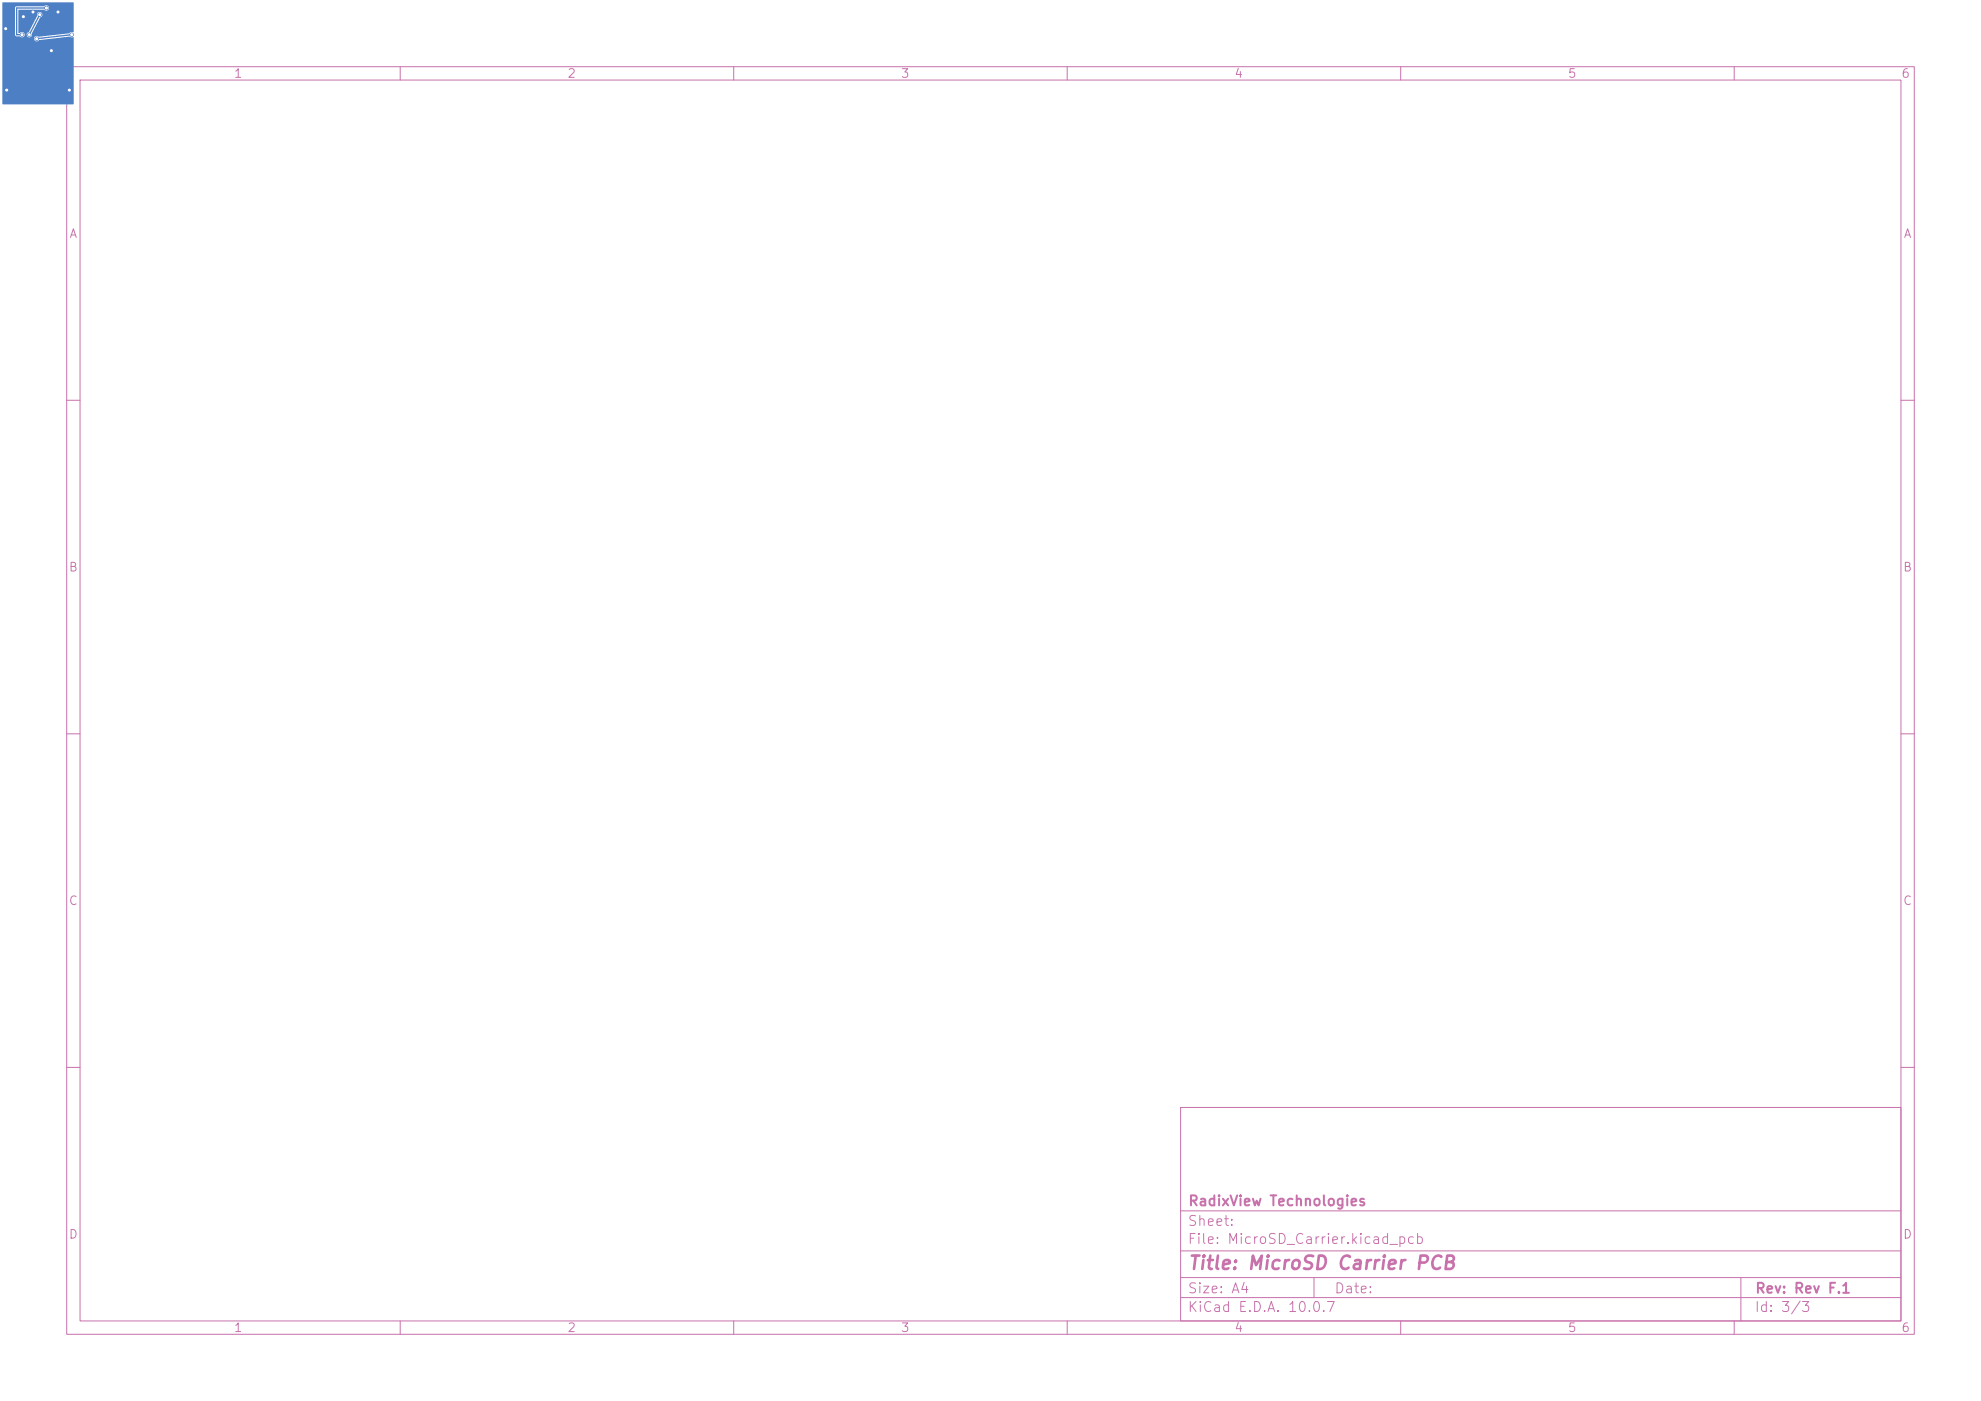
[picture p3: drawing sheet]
<svg xmlns="http://www.w3.org/2000/svg" width="297mm" height="210mm" viewBox="0 0 297 210" stroke-linecap="round" stroke-linejoin="round" font-family="sans-serif">
<defs><g id="words">
<text font-size="2" fill="#c872ab" x="178" y="190.8">Title: MicroSD Carrier PCB</text>
<g font-size="1.5" fill="#c872ab">
<text x="178" y="184.1">Sheet:</text>
<text x="178" y="181.1">RadixView Technologies</text>
<text x="178" y="186.8">File: MicroSD_Carrier.kicad_pcb</text>
<text x="178" y="197">KiCad E.D.A. 10.0.7</text>
<text x="178" y="194.2">Size: A4</text>
<text x="200" y="194.2">Date:</text>
<text x="263" y="197">Id: 3/3</text>
<text x="263" y="194.2">Rev: Rev F.1</text>
</g>
<g font-size="1.3" fill="#c872ab">
<text x="35" y="12">1</text>
<text x="85" y="12">2</text>
<text x="135" y="12">3</text>
<text x="185" y="12">4</text>
<text x="235" y="12">5</text>
<text x="285" y="12">6</text>
<text x="10.3" y="36">A</text>
<text x="285.3" y="36">A</text>
<text x="10.2" y="86">B</text>
<text x="285.2" y="86">B</text>
<text x="10.2" y="136">C</text>
<text x="285.2" y="136">C</text>
<text x="10.2" y="186">D</text>
<text x="285.2" y="186">D</text>
<text x="35" y="200">1</text>
<text x="85" y="200">2</text>
<text x="135" y="200">3</text>
<text x="185" y="200">4</text>
<text x="235" y="200">5</text>
<text x="285" y="200">6</text>
</g>
</g></defs>
<g fill="none" stroke="#c872ab" stroke-width=".15">
<path d="M10 10h277v190h-277zM12 12h273v186h-273zM60 10v2M110 10v2M160 10v2M210 10v2M260 10v2M10 60h2M285 60h2M10 110h2M285 110h2M10 160h2"/>
<path d="M177 166h108v32h-108zM285 160h2M60 198v2M110 198v2M160 198v2M177 194.5h108M177 191.5h108M177 187.5h108M177 181.5h108M197 191.5v3M210 198v2M260 198v2"/>
<path d="M261 191.5v6.5"/>
</g>
<g fill="#4d7fc4" stroke="#4d7fc4" stroke-width=".15">
<circle cx="7.7" cy="7.6" r=".25"/>
<circle cx="8.7" cy="1.8" r=".25"/>
<circle cx="1" cy="13.5" r=".25"/>
<circle cx="10.4" cy="13.5" r=".25"/>
<circle cx=".8" cy="4.3" r=".25"/>
<circle cx="5" cy="1.8" r=".25"/>
<circle cx="3.5" cy="2.5" r=".25"/>
<circle cx="10.8" cy="5.2" r=".25"/>
<circle cx="5.5" cy="5.8" r=".25"/>
<circle cx="5.9" cy="2.2" r=".25"/>
<circle cx="4.4" cy="5.2" r=".25"/>
<circle cx="7" cy="1.2" r=".25"/>
<circle cx="3.3" cy="5.2" r=".25"/>
</g>
<path d="M6 2.2l-1.6 3M6.9 1.2h-4.4v4h.8M10.8 5.2l-5.3 .6" fill="none" stroke="#4d7fc4" stroke-width=".2"/>
<path d="M.4 .4h10.6v4.4h-.3l-.3 .2-4.6 .5a.42 .42 0 0 0-.6 0 .42 .42 0 0 0 .1 .6 .42 .42 0 0 0 .6-.1l4.5-.5 .6 .1v10h-10.6l-.1-14.4h1.9v4l.3 .3h.5a.42 .42 0 0 0 .4 .1 .42 .42 0 0 0 .3-.5h.3a.41 .41 0 0 0 .5 .5 .41 .41 0 0 0 .3-.6l1.2-2.4a.42 .42 0 0 0 .3-.5 .42 .42 0 0 0-.5-.3 .42 .42 0 0 0-.2 .6l-1.3 2.4-.3 .3h-.3a.42 .42 0 0 0-.3-.3 .42 .42 0 0 0-.4 .1h-.2v-3.4h3.8a.42 .42 0 0 0 .6 0 .42 .42 0 0 0 0-.6 .42 .42 0 0 0-.6 0h-4.1l-.3 .3h-1.9z" fill="#4d7fc4"/>
<g fill="#fff" stroke="#fff" stroke-width=".15">
<circle cx="7.7" cy="7.6" r=".15"/>
<circle cx="8.7" cy="1.8" r=".15"/>
<circle cx="1" cy="13.5" r=".15"/>
<circle cx="10.4" cy="13.5" r=".15"/>
<circle cx=".8" cy="4.3" r=".15"/>
<circle cx="4.9" cy="1.8" r=".15"/>
<circle cx="3.5" cy="2.5" r=".15"/>
<circle cx="10.7" cy="5.2" r=".15"/>
<circle cx="5.5" cy="5.8" r=".15"/>
<circle cx="5.9" cy="2.2" r=".15"/>
<circle cx="4.4" cy="5.2" r=".15"/>
<circle cx="6.9" cy="1.2" r=".15"/>
<circle cx="3.3" cy="5.2" r=".15"/>
</g>
<use href="#words"/>
</svg>
